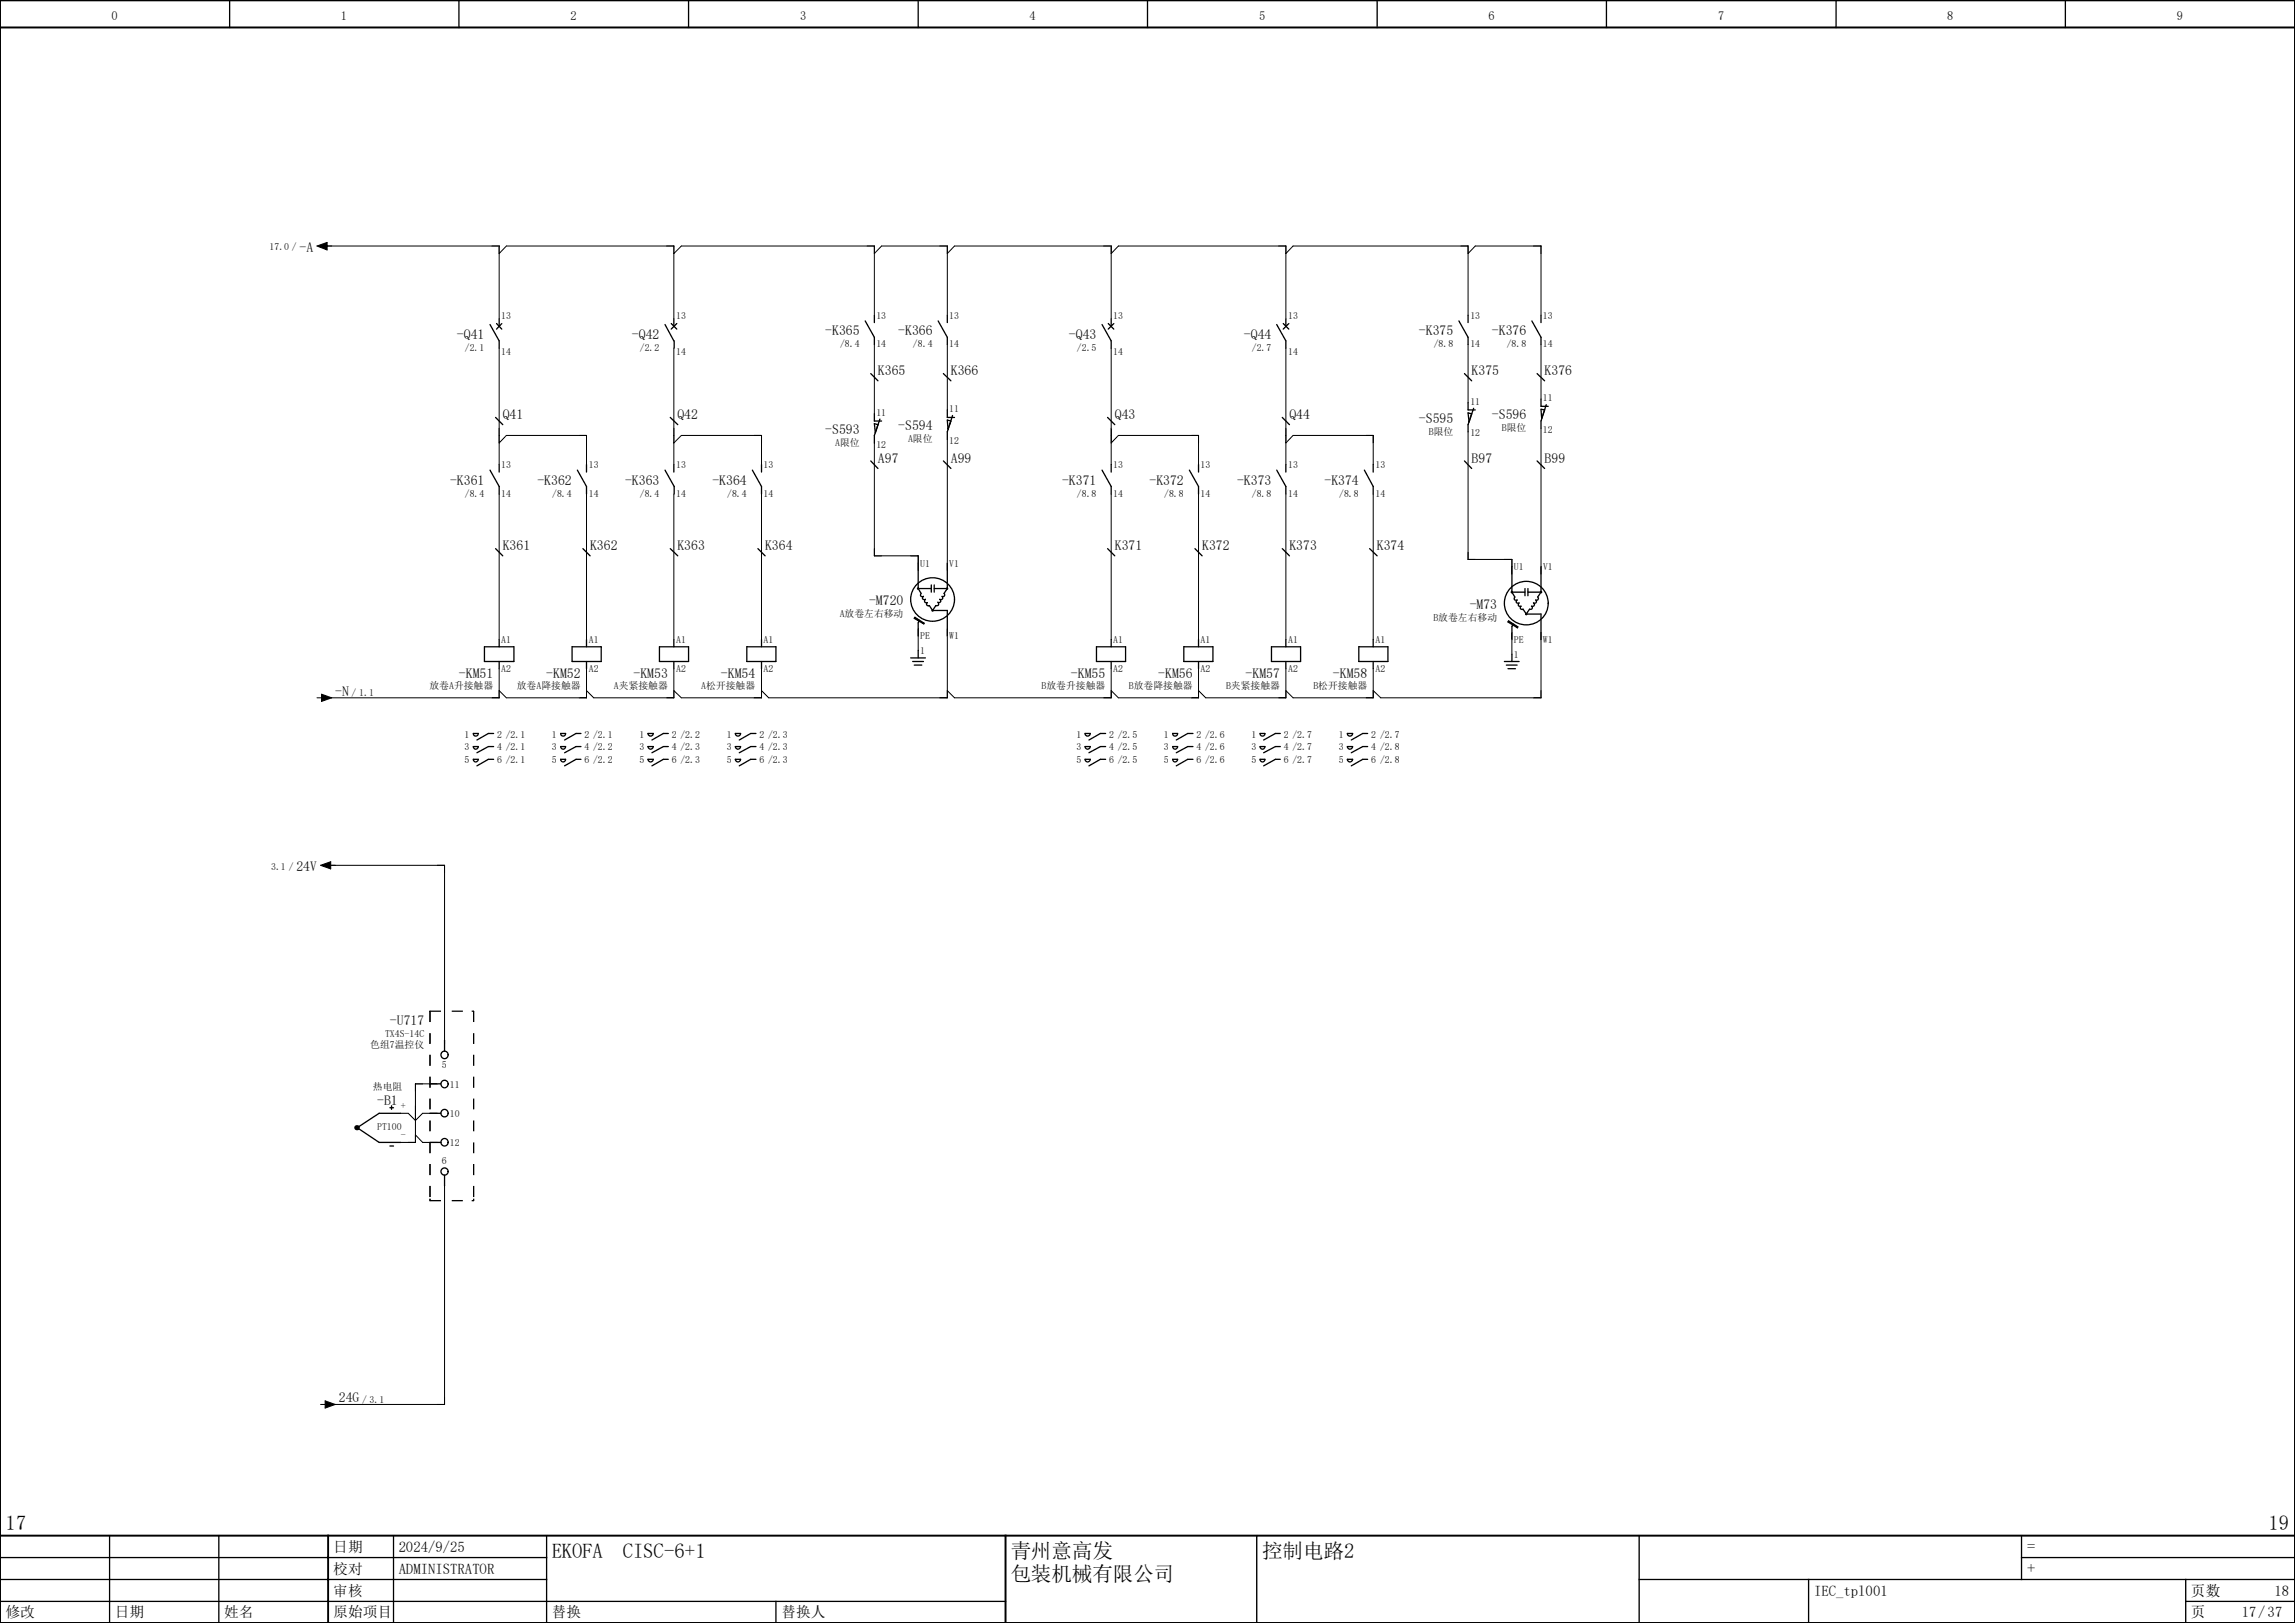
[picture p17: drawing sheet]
<svg xmlns="http://www.w3.org/2000/svg" width="297mm" height="210mm" viewBox="0 0 297 210" stroke-linecap="round" stroke-linejoin="round" font-family="sans-serif">
<defs><g id="words">
<g font-size="2.7">
<text x=".7" y="198">17</text>
<text x="293.6" y="198">19</text>
<text x="71.4" y="201.5">EKOFA</text>
<text x="80.6" y="201.5">CISC-6+1</text>
<text x="130.8" y="201.5">青州意高发</text>
<text x="163.4" y="201.5">控制电路2</text>
<text x="130.8" y="204.6">包装机械有限公司</text>
</g>
<g font-size="2.1">
<text x="262.3" y="203.7">+</text>
<text x="262.3" y="200.8">=</text>
</g>
<g font-size="1.9">
<text x="43.1" y="203.7">校对</text>
<text x="43.1" y="200.8">日期</text>
<text x="51.6" y="203.7">ADMINISTRATOR</text>
<text x="51.6" y="200.8">2024/9/25</text>
<text x=".7" y="209.3">修改</text>
<text x="14.9" y="209.3">日期</text>
<text x="29" y="209.3">姓名</text>
<text x="43.1" y="209.3">原始项目</text>
<text x="43.1" y="206.5">审核</text>
<text x="71.4" y="209.3">替换</text>
<text x="101.1" y="209.3">替换人</text>
<text x="234.8" y="206.5">IEC_tpl001</text>
<text x="283.5" y="206.5">页数</text>
<text x="283.5" y="209.3">页</text>
<text x="290.1" y="209.3">17/37</text>
<text x="294.3" y="206.5">18</text>
</g>
<g font-size="1.8">
<text x="38.8" y="32.6">-A</text>
<text x="59.1" y="43.9">-Q41</text>
<text x="81.8" y="43.9">-Q42</text>
<text x="106.8" y="43.4">-K365</text>
<text x="116.3" y="43.4">-K366</text>
<text x="138.3" y="43.9">-Q43</text>
<text x="161" y="43.9">-Q44</text>
<text x="183.6" y="43.4">-K375</text>
<text x="193.1" y="43.4">-K376</text>
<text x="113.6" y="48.5">K365</text>
<text x="123.1" y="48.5">K366</text>
<text x="190.5" y="48.5">K375</text>
<text x="199.9" y="48.5">K376</text>
<text x="65.1" y="54.2">Q41</text>
<text x="87.7" y="54.2">Q42</text>
<text x="106.8" y="56.1">-S593</text>
<text x="113.6" y="59.9">A97</text>
<text x="116.3" y="55.7">-S594</text>
<text x="123.1" y="59.9">A99</text>
<text x="144.3" y="54.2">Q43</text>
<text x="166.9" y="54.2">Q44</text>
<text x="183.6" y="54.7">-S595</text>
<text x="190.5" y="59.9">B97</text>
<text x="193.1" y="54.3">-S596</text>
<text x="199.9" y="59.9">B99</text>
<text x="58.3" y="62.7">-K361</text>
<text x="69.6" y="62.7">-K362</text>
<text x="80.9" y="62.7">-K363</text>
<text x="92.2" y="62.7">-K364</text>
<text x="137.5" y="62.7">-K371</text>
<text x="148.8" y="62.7">-K372</text>
<text x="160.1" y="62.7">-K373</text>
<text x="171.4" y="62.7">-K374</text>
<text x="65.1" y="71.2">K361</text>
<text x="76.4" y="71.2">K362</text>
<text x="87.7" y="71.2">K363</text>
<text x="99" y="71.2">K364</text>
<text x="144.3" y="71.2">K371</text>
<text x="155.6" y="71.2">K372</text>
<text x="166.9" y="71.2">K373</text>
<text x="178.2" y="71.2">K374</text>
<text x="112.5" y="78.3">-M720</text>
<text x="190.2" y="78.8">-M73</text>
<text x="43.4" y="90">-N</text>
<text x="59.4" y="87.7">-KM51</text>
<text x="70.7" y="87.7">-KM52</text>
<text x="82" y="87.7">-KM53</text>
<text x="93.3" y="87.7">-KM54</text>
<text x="138.6" y="87.7">-KM55</text>
<text x="149.9" y="87.7">-KM56</text>
<text x="161.2" y="87.7">-KM57</text>
<text x="172.5" y="87.7">-KM58</text>
<text x="38.4" y="112.7">24V</text>
<text x="50.5" y="132.6">-U717</text>
<text x="48.8" y="143">-B1</text>
<text x="43.9" y="181.5">24G</text>
</g>
<g font-size="1.6">
<text x="14.4" y="2.6">0</text>
<text x="44.1" y="2.6">1</text>
<text x="73.8" y="2.6">2</text>
<text x="103.5" y="2.6">3</text>
<text x="133.2" y="2.6">4</text>
<text x="162.9" y="2.6">5</text>
<text x="192.6" y="2.6">6</text>
<text x="222.3" y="2.6">7</text>
<text x="252" y="2.6">8</text>
<text x="281.7" y="2.6">9</text>
</g>
<g font-size="1.3">
<text x="34.9" y="32.3">17.0 /</text>
<text x="64.9" y="41.3">13</text>
<text x="87.5" y="41.3">13</text>
<text x="113.4" y="41.3">13</text>
<text x="122.9" y="41.3">13</text>
<text x="144.1" y="41.3">13</text>
<text x="166.7" y="41.3">13</text>
<text x="190.3" y="41.3">13</text>
<text x="199.7" y="41.3">13</text>
<text x="60.2" y="45.4">/2.1</text>
<text x="64.9" y="45.9">14</text>
<text x="82.8" y="45.4">/2.2</text>
<text x="87.5" y="45.9">14</text>
<text x="108.7" y="45">/8.4</text>
<text x="113.4" y="45">14</text>
<text x="118.2" y="45">/8.4</text>
<text x="122.9" y="45">14</text>
<text x="139.4" y="45.4">/2.5</text>
<text x="144.1" y="45.9">14</text>
<text x="162" y="45.4">/2.7</text>
<text x="166.7" y="45.9">14</text>
<text x="185.5" y="45">/8.8</text>
<text x="190.3" y="45">14</text>
<text x="195" y="45">/8.8</text>
<text x="199.7" y="45">14</text>
<text x="113.4" y="53.8">11</text>
<text x="122.9" y="53.3">11</text>
<text x="190.3" y="52.4">11</text>
<text x="199.7" y="51.9">11</text>
<text x="108.1" y="57.7">A限位</text>
<text x="113.4" y="57.9">12</text>
<text x="117.5" y="57.2">A限位</text>
<text x="122.9" y="57.4">12</text>
<text x="184.9" y="56.3">B限位</text>
<text x="190.3" y="56.5">12</text>
<text x="194.4" y="55.8">B限位</text>
<text x="199.7" y="56">12</text>
<text x="60.2" y="64.3">/8.4</text>
<text x="64.9" y="60.6">13</text>
<text x="64.9" y="64.3">14</text>
<text x="71.5" y="64.3">/8.4</text>
<text x="76.2" y="60.6">13</text>
<text x="76.2" y="64.3">14</text>
<text x="82.8" y="64.3">/8.4</text>
<text x="87.5" y="60.6">13</text>
<text x="87.5" y="64.3">14</text>
<text x="94.1" y="64.3">/8.4</text>
<text x="98.8" y="60.6">13</text>
<text x="98.8" y="64.3">14</text>
<text x="139.4" y="64.3">/8.8</text>
<text x="144.1" y="60.6">13</text>
<text x="144.1" y="64.3">14</text>
<text x="150.7" y="64.3">/8.8</text>
<text x="155.4" y="60.6">13</text>
<text x="155.4" y="64.3">14</text>
<text x="162" y="64.3">/8.8</text>
<text x="166.7" y="60.6">13</text>
<text x="166.7" y="64.3">14</text>
<text x="173.3" y="64.3">/8.8</text>
<text x="178" y="60.6">13</text>
<text x="178" y="64.3">14</text>
<text x="119.1" y="73.3">U1</text>
<text x="122.9" y="73.3">V1</text>
<text x="195.9" y="73.8">U1</text>
<text x="199.7" y="73.8">V1</text>
<text x="64.9" y="83.2">A1</text>
<text x="76.2" y="83.2">A1</text>
<text x="87.5" y="83.2">A1</text>
<text x="98.8" y="83.2">A1</text>
<text x="108.7" y="79.8">A放卷左右移动</text>
<text x="119.1" y="82.7">PE</text>
<text x="122.9" y="82.7">W1</text>
<text x="144.1" y="83.2">A1</text>
<text x="155.4" y="83.2">A1</text>
<text x="166.7" y="83.2">A1</text>
<text x="178" y="83.2">A1</text>
<text x="185.5" y="80.3">B放卷左右移动</text>
<text x="195.9" y="83.2">PE</text>
<text x="199.7" y="83.2">W1</text>
<text x="55.6" y="89.2">放卷A升接触器</text>
<text x="64.9" y="87">A2</text>
<text x="66.9" y="89.2">放卷A降接触器</text>
<text x="76.2" y="87">A2</text>
<text x="79.5" y="89.2">A夹紧接触器</text>
<text x="87.5" y="87">A2</text>
<text x="90.8" y="89.2">A松开接触器</text>
<text x="98.8" y="87">A2</text>
<text x="119.1" y="84.6">1</text>
<text x="134.8" y="89.2">B放卷升接触器</text>
<text x="144.1" y="87">A2</text>
<text x="146.1" y="89.2">B放卷降接触器</text>
<text x="155.4" y="87">A2</text>
<text x="158.7" y="89.2">B夹紧接触器</text>
<text x="166.7" y="87">A2</text>
<text x="170" y="89.2">B松开接触器</text>
<text x="178" y="87">A2</text>
<text x="195.9" y="85.1">1</text>
<text x="45.5" y="90.1">/ 1.1</text>
<text x="60.1" y="95.5">1</text>
<text x="64.4" y="95.5">2 /2.1</text>
<text x="71.4" y="95.5">1</text>
<text x="75.6" y="95.5">2 /2.1</text>
<text x="82.8" y="95.5">1</text>
<text x="87" y="95.5">2 /2.2</text>
<text x="94.1" y="95.5">1</text>
<text x="98.3" y="95.5">2 /2.3</text>
<text x="139.3" y="95.5">1</text>
<text x="143.6" y="95.5">2 /2.5</text>
<text x="150.6" y="95.5">1</text>
<text x="154.9" y="95.5">2 /2.6</text>
<text x="162" y="95.5">1</text>
<text x="166.2" y="95.5">2 /2.7</text>
<text x="173.3" y="95.5">1</text>
<text x="177.5" y="95.5">2 /2.7</text>
<text x="60.1" y="97.1">3</text>
<text x="60.1" y="98.8">5</text>
<text x="64.4" y="97.1">4 /2.1</text>
<text x="64.4" y="98.8">6 /2.1</text>
<text x="71.4" y="97.1">3</text>
<text x="71.4" y="98.8">5</text>
<text x="75.6" y="97.1">4 /2.2</text>
<text x="75.6" y="98.8">6 /2.2</text>
<text x="82.8" y="97.1">3</text>
<text x="82.8" y="98.8">5</text>
<text x="87" y="97.1">4 /2.3</text>
<text x="87" y="98.8">6 /2.3</text>
<text x="94.1" y="97.1">3</text>
<text x="94.1" y="98.8">5</text>
<text x="98.3" y="97.1">4 /2.3</text>
<text x="98.3" y="98.8">6 /2.3</text>
<text x="139.3" y="97.1">3</text>
<text x="139.3" y="98.8">5</text>
<text x="143.6" y="97.1">4 /2.5</text>
<text x="143.6" y="98.8">6 /2.5</text>
<text x="150.6" y="97.1">3</text>
<text x="150.6" y="98.8">5</text>
<text x="154.9" y="97.1">4 /2.6</text>
<text x="154.9" y="98.8">6 /2.6</text>
<text x="162" y="97.1">3</text>
<text x="162" y="98.8">5</text>
<text x="166.2" y="97.1">4 /2.7</text>
<text x="166.2" y="98.8">6 /2.7</text>
<text x="173.3" y="97.1">3</text>
<text x="173.3" y="98.8">5</text>
<text x="177.5" y="97.1">4 /2.8</text>
<text x="177.5" y="98.8">6 /2.8</text>
<text x="35.1" y="112.5">3.1 /</text>
<text x="47.9" y="135.6">色组7温控仪</text>
<text x="49.8" y="134.2">TX4S-14C</text>
<text x="48.3" y="141.1">热电阻</text>
<text x="51.9" y="143.6">+</text>
<text x="57.2" y="138.3">5</text>
<text x="58.2" y="140.8">11</text>
<text x="48.8" y="146.3">PT100</text>
<text x="51.9" y="147.3">-</text>
<text x="58.2" y="148.3">12</text>
<text x="58.2" y="144.6">10</text>
<text x="57.2" y="150.7">6</text>
<text x="46.9" y="181.6">/ 3.1</text>
</g>
</g></defs>
<path d="M210.1 -.1l-210.1 210.2M0 160.4l70.2 49.6M-.1 210l.2 .1" fill="none" stroke="#fff" stroke-width=".13"/>
<g fill="none" stroke="#000" stroke-width=".17">
<path d="M29.7 0v3.6M59.4 0v3.6M89.1 0v3.6M118.8 0v3.6M148.5 0v3.6M178.2 0v3.6M207.9 0v3.6M237.6 0v3.6M267.3 0v3.6M63.4 42l1.2 2.1v.9M64.1 54l1 .9M64.3 41.9l.6 .7"/>
<path d="M64.6 41.3v.9M64.9 41.9l-.6 .7M86.1 42l1.1 2.1M86.7 54l1 .9M86.9 41.9l.7 .7M87.2 41.3v.9M87.2 44.1v.9M87.6 41.9l-.7 .7M112 41.5l1.2 2.1v1M112.7 48.3l.9 1M112.7 59.6l.9 1M113.2 40.8v.9"/>
<path d="M113.2 53.6v.9h.9M113.2 54.8l.4 .1-.3 1.1zM113.9 54.2l-.7 2.1v1M121.4 41.5l1.2 2.1v1M122.1 48.3l1 1M122.1 59.6l1 1M122.6 40.8v.9M122.6 53v1h.9M122.6 54.4l.5 .1-.4 1zM123.3 53.8l-.7 2.1v1M142.6 42l1.2 2.1v.9M143.3 54l1 .9"/>
<path d="M143.4 41.9l.7 .7M143.8 41.3v.9M144.1 41.9l-.7 .7M165.2 42l1.2 2.1v.9M165.9 54l1 .9M166.1 41.9l.7 .7M166.4 41.3v.9M166.8 41.9l-.7 .7M188.8 41.5l1.2 2.1v1M189.5 48.3l1 1M189.5 59.6l1 1M190 40.8v.9"/>
<path d="M190 52.1v.9h.9M190 53.4l.5 .2-.4 1zM190.7 52.8l-.7 2.1v1M198.2 41.5l1.2 2.1v1M198.9 48.3l1 1M198.9 59.6l1 1M199.4 40.8v.9M199.4 51.6v1h1M199.4 53h.5l-.4 1.1zM200.1 52.4l-.7 2.1v.9M63.4 60.8l1.2 2.1v1M64.1 71l1 .9"/>
<path d="M64.6 60.1v1M74.7 60.8l1.2 2.1v1M75.4 71l1 .9M75.9 60.1v1M86.1 60.8l1.1 2.1v1M86.7 71l1 .9M87.2 60.1v1M97.4 60.8l1.2 2.1v1M98.1 71l.9 .9M98.6 60.1v1M118.4 79.9l1.2 .7-.1 .1-1.2-.7zM118.8 76.2l.4 .6-.1 .1 .1 .2 .1 .1h.2l-.1 .1v.2l.2 .1h.2l-.1 .1v.2l.1 .1h.2l-.1 .1v.2l.1 .1h.3l.4 .6"/>
<path d="M118.8 72.9v3.3M118.8 76.2h1.7M120.5 75.7v.9M120.7 79h1.9v3.3M120.9 76.2h1.7M120.9 75.7v.9M122.6 76.2l-.4 .6 .1 .1-.1 .2-.1 .1h-.2l.1 .1v.2l-.2 .1h-.2l.1 .1v.2l-.1 .1-.2-.1 .1 .4-.2 .1h-.2l-.4 .6M122.6 72.9v3.3M142.6 60.8l1.2 2.1v1M143.3 71l1 .9M143.8 60.1v1M153.9 60.8l1.2 2.1v1"/>
<path d="M154.6 71l1 .9M155.1 60.1v1M165.2 60.8l1.2 2.1v1M165.9 71l1 .9M166.4 60.1v1M176.6 60.8l1.1 2.1v1M177.2 71l1 .9M177.7 60.1v1M195.7 76.6l.3 .7v.1v.2l.2 .1 .1-.1-.1 .2 .1 .2 .1 .1 .2-.1-.1 .4 .2 .1 .1-.1-.1 .2 .1 .1 .1 .1h.2l.4 .7M195.7 73.3v3.3M195.7 76.6h1.7M197.4 76.2v.9"/>
<path d="M197.5 79.5h1.9v3.3M197.7 76.6h1.7M197.7 76.2v.9M199.4 76.6l-.4 .7 .1 .1v.2l-.2 .1-.1-.1v.2v.2l-.2 .1-.1-.1 .1 .2-.1 .2-.1 .1-.2-.1 .1 .2v.1l-.2 .1h-.1l-.5 .7M199.4 73.3v3.3M61.3 94.9h.6a.32 .32 0 0 1-.3 .4 .32 .32 0 0 1-.3-.4zM61.3 96.6h.6a.32 .32 0 0 1-.2 .3 .32 .32 0 0 1-.4-.1zM61.3 98.3h.6a.32 .32 0 0 1-.2 .3 .32 .32 0 0 1-.4-.2zM62.7 83.7h3.8v1.9h-3.8zM63.9 94.9h-.7l-1.5 .9M63.9 96.6h-.7l-1.5 .8M63.9 98.3h-.7l-1.5 .8"/>
<path d="M64.6 82.8v.9M64.6 85.6v.9M72.6 94.9h.6v.2a.32 .32 0 0 1-.4 .1 .32 .32 0 0 1-.2-.3zM72.6 96.6h.6l-.1 .3a.32 .32 0 0 1-.5-.3zM72.6 98.3h.6l-.1 .2a.32 .32 0 0 1-.5-.2zM74 83.7h3.8v1.9h-3.8zM75.2 94.9h-.7l-1.4 .9M75.2 96.6h-.7l-1.4 .8M75.2 98.3h-.7l-1.4 .8M75.9 82.8v.9M75.9 85.6v.9M83.9 94.9h.6a.34 .34 0 0 1-.3 .4 .34 .34 0 0 1-.3-.4z"/>
<path d="M83.9 96.6h.6a.34 .34 0 0 1-.3 .3 .34 .34 0 0 1-.3-.3zM83.9 98.3h.6a.34 .34 0 0 1-.3 .3 .34 .34 0 0 1-.3-.3zM85.3 83.7h3.8v1.9h-3.8zM86.5 94.9h-.6l-1.5 .9M86.5 96.6h-.6l-1.5 .8M86.5 98.3h-.6l-1.5 .8M87.2 82.8v.9M87.2 85.6v.9M95.2 94.9h.6a.34 .34 0 0 1-.3 .4 .34 .34 0 0 1-.3-.4zM95.2 96.6h.6a.34 .34 0 0 1-.3 .3 .34 .34 0 0 1-.3-.3zM95.2 98.3h.6a.34 .34 0 0 1-.3 .3 .34 .34 0 0 1-.3-.3zM96.6 83.7h3.8v1.9h-3.8z"/>
<path d="M97.8 94.9h-.6l-1.5 .9M97.8 96.6h-.6l-1.5 .8M97.8 98.3h-.6l-1.5 .8M98.6 82.8v.9M98.6 85.6v.9M117.9 85.1h1.9M118.1 85.6h1.4M118.3 86.1h1M118.8 84.2v.9M119 80.3l-.2 .3v1.7M140.4 94.9h.7a.34 .34 0 0 1-.3 .3 .34 .34 0 0 1-.4-.3zM140.4 96.6h.7a.34 .34 0 0 1-.3 .3 .34 .34 0 0 1-.4-.3z"/>
<path d="M140.4 98.3h.7a.34 .34 0 0 1-.3 .3 .34 .34 0 0 1-.4-.3zM141.9 83.7h3.8v1.9h-3.8zM143.1 94.9h-.7l-1.5 .9M143.1 96.6h-.7l-1.5 .8M143.1 98.3h-.7l-1.5 .8M143.8 82.8v.9M143.8 85.6v.9M151.8 94.9h.6a.32 .32 0 0 1-.3 .4 .32 .32 0 0 1-.3-.4zM151.8 96.6h.6a.32 .32 0 0 1-.2 .3 .32 .32 0 0 1-.4-.1zM151.8 98.3h.6a.32 .32 0 0 1-.2 .3 .32 .32 0 0 1-.4-.2zM153.2 83.7h3.8v1.9h-3.8zM154.4 94.9h-.7l-1.5 .9"/>
<path d="M154.4 96.6h-.7l-1.5 .8M154.4 98.3h-.7l-1.5 .8M155.1 82.8v.9M155.1 85.6v.9M163.1 94.9h.6v.2a.32 .32 0 0 1-.4 .1 .32 .32 0 0 1-.2-.3zM163.1 96.6h.6l-.1 .3a.32 .32 0 0 1-.5-.3zM163.1 98.3h.6l-.1 .2a.32 .32 0 0 1-.5-.2zM164.5 83.7h3.8v1.9h-3.8zM165.7 94.9h-.6l-1.6 .9M165.7 96.6h-.6l-1.6 .8M165.7 98.3h-.6l-1.6 .8M166.4 82.8v.9"/>
<path d="M166.4 85.6v.9M174.4 94.9h.6a.34 .34 0 0 1-.3 .4 .34 .34 0 0 1-.3-.4zM174.4 96.6h.6a.34 .34 0 0 1-.3 .3 .34 .34 0 0 1-.3-.3zM174.4 98.3h.6a.34 .34 0 0 1-.3 .3 .34 .34 0 0 1-.3-.3zM175.9 83.7h3.7v1.9h-3.7zM177 94.9h-.6l-1.5 .9M177 96.6h-.6l-1.5 .8M177 98.3h-.6l-1.5 .8M177.7 82.8v.9M177.7 85.6v.9M194.7 85.6h1.9M194.9 86.1h1.4"/>
<path d="M195.2 86.5h.9M195.2 80.3l1.2 .8v.1l-1.2-.7zM195.7 84.7v.9M195.8 80.7l-.1 .4v1.7M57.5 134.6v1.4M50.5 143.3h.4M50.5 148.3h.4M50.7 143.1v.5M51.9 144.1h-2.8l-2.9 1.8 2.9 1.9h2.8M55.6 147.8h1.5M55.6 144.1h1.5M55.6 140.3h1.5"/>
<path d="M57.5 152.1v1.4M14.2 198.7v11.3M28.3 198.7v11.3M50.9 198.7v11.3M70.7 198.7v11.3M162.6 198.7v11.3M212.1 198.7v11.3M261.6 198.7v5.7M0 207.2h130.1M0 204.4h70.7M0 201.5h70.7M100.4 207.2v2.8"/>
<path d="M212.1 204.4h84.9M234.1 204.4v5.6M261.6 201.5h35.4M282.9 207.2h14.1M282.9 204.4v5.6"/>
<circle cx="120.7" cy="77.6" r="2.83"/>
<circle cx="197.5" cy="78.1" r="2.83"/>
<circle cx="57.5" cy="136.5" r=".48"/>
<circle cx="57.5" cy="147.8" r=".48"/>
<circle cx="57.5" cy="144" r=".48"/>
<circle cx="57.5" cy="140.3" r=".48"/>
<circle cx="57.5" cy="151.6" r=".46"/>
</g>
<path d="M0 3.6h297M0 0h297v210h-297zM0 198.7h297M42.5 198.7v11.3M130.1 198.7v11.3" fill="none" stroke="#000" stroke-width=".25"/>
<g fill="none" stroke="#000" stroke-width=".13">
<path d="M41 31.8l1.3-.4v.9zM42 31.8h22.6v9.5M64.6 32.8l.9-1h21.7v9.5M87.2 32.8l1-1h25v9M113.2 32.8l.9-1h8.5v9M122.6 32.8l.9-1h20.3v9.5M143.8 32.8l.9-1h21.7v9.5M166.4 32.8l.9-1h22.7v9M190 32.8l.9-1h8.5v9M64.6 45v15.1M64.6 57.3l.9-1h10.4v3.8M87.2 57.3l1-1h10.4v3.8"/>
<path d="M87.2 45v15.1M113.2 44.6v9M113.2 57.3v14.6h5.6v1.9M122.6 44.6v8.4M122.6 56.9v16.9M143.8 57.3l.9-1h10.4v3.8M143.8 45v15.1M166.4 57.3l.9-1h10.4v3.8M166.4 45v15.1M190 44.6v7.5M190 55.9v16.5h5.7v1.9M199.4 44.6v7"/>
<path d="M199.4 55.4v18.9M64.6 63.9v18.9M75.9 63.9v18.9M87.2 63.9v18.9M98.6 63.9v18.9M143.8 63.9v18.9M155.1 63.9v18.9M166.4 63.9v18.9M177.7 63.9v18.9M41 90.3h.6M41.6 89.8l1.3 .5-1.3 .5zM64.6 86.5v3.8h-22.6"/>
<path d="M75.9 86.5v3.8h-10.4l-.9-.9M87.2 86.5v3.8h-10.4l-.9-.9M98.6 86.5v3.8h-10.4l-1-.9M118.8 81.4v2.8M122.6 81.4v8.9h-23.1l-.9-.9M143.8 86.5v3.8h-20.3l-.9-.9M155.1 86.5v3.8h-10.4l-.9-.9M166.4 86.5v3.8h-10.4l-.9-.9M177.7 86.5v3.8h-10.4l-.9-.9M195.7 81.8v2.9M199.4 81.8v8.5h-20.7l-1-.9M41.5 112l1.3-.5v.9z"/>
<path d="M42.5 112h15v23.1M51.9 144.1h.9l1 .9 .9-.9h1.9M53.8 146.9l.9 .9h1.9M56.6 140.3h-2.8v7.5h-1.9M57.5 153.5v28.2h-15M41.5 181.7h.6M42.1 181.3l1.3 .4-1.3 .5z"/>
</g>
<g fill="#000">
<path d="M118.7 76h.2l.1 .2h-.2h.2l-.1 .1h-.2z" fill-rule="evenodd"/>
<path d="M120.6 78.9h.2l.1 .1h-.2h.2l-.1 .1h-.2z" fill-rule="evenodd"/>
<path d="M122.5 76h.2v.2h-.1h.1v.1h-.2z" fill-rule="evenodd"/>
<path d="M195.5 76.5h.3v.1h-.1h.1v.1h-.3z" fill-rule="evenodd"/>
<path d="M197.4 79.3h.2l.1 .2h-.2h.2l-.1 .1h-.2z" fill-rule="evenodd"/>
<path d="M199.3 76.5h.2l.1 .1h-.2h.2l-.1 .1h-.2z" fill-rule="evenodd"/>
<path d="M45.9 145.7a.37 .37 0 0 1 .4-.1 .37 .37 0 0 1 .3 .3h-.4h.4a.35 .35 0 0 1-.5 .3 .35 .35 0 0 1-.2-.5z" fill-rule="evenodd"/>
</g>
<g fill="#000">
<path d="M41 31.8l1.3-.4v.9zM41.6 89.8l1.3 .5-1.3 .5zM118.4 79.9l1.2 .7-.1 .1-1.2-.7zM195.2 80.3l1.2 .8v.1l-1.2-.7zM41.5 112l1.3-.5v.9zM61 130.8l.4 .1h-.4zM55.5 155.1h.3v.3h-.2zM61 155.3l.4 .1h-.4zM61.2 155.1h.2l-.1 .3zM42.1 181.3l1.3 .4-1.3 .5z"/>
<path d="M55.5 130.9v1.3h.3v-1.3l-.2-.1zM55.5 133.7v1.4h.3v-1.4zM55.5 136.5v1.4h.3v-1.4zM55.5 139.3v1.5h.3v-1.5zM55.5 142.2v1.4h.3v-1.4zM55.5 145v1.4h.3v-1.4zM55.5 147.8v1.4h.3v-1.4zM55.5 150.6v1.5h.3v-1.5zM55.5 153.5v1.4h.3v-1.4z"/>
<path d="M55.5 130.9h.1h1.5v-.1h-1.5zM58.5 130.8v.1h1.4v-.1z"/>
<path d="M61.3 130.8l-.1 .1v1.3h.2v-1.3zM61.2 133.7v1.4h.2v-1.4zM61.2 136.5v1.4h.2v-1.4zM61.2 139.3v1.5h.2v-1.5zM61.2 142.2v1.4h.2v-1.4zM61.2 145v1.4h.2v-1.4zM61.2 147.8v1.4h.2v-1.4zM61.2 150.6v1.5h.2v-1.5zM61.2 153.5v1.4h.2v-1.4z"/>
<path d="M55.5 155.4h.1h1.5v-.1h-1.5zM58.5 155.3v.1h1.4v-.1z"/>
</g>
<use href="#words"/>
</svg>
